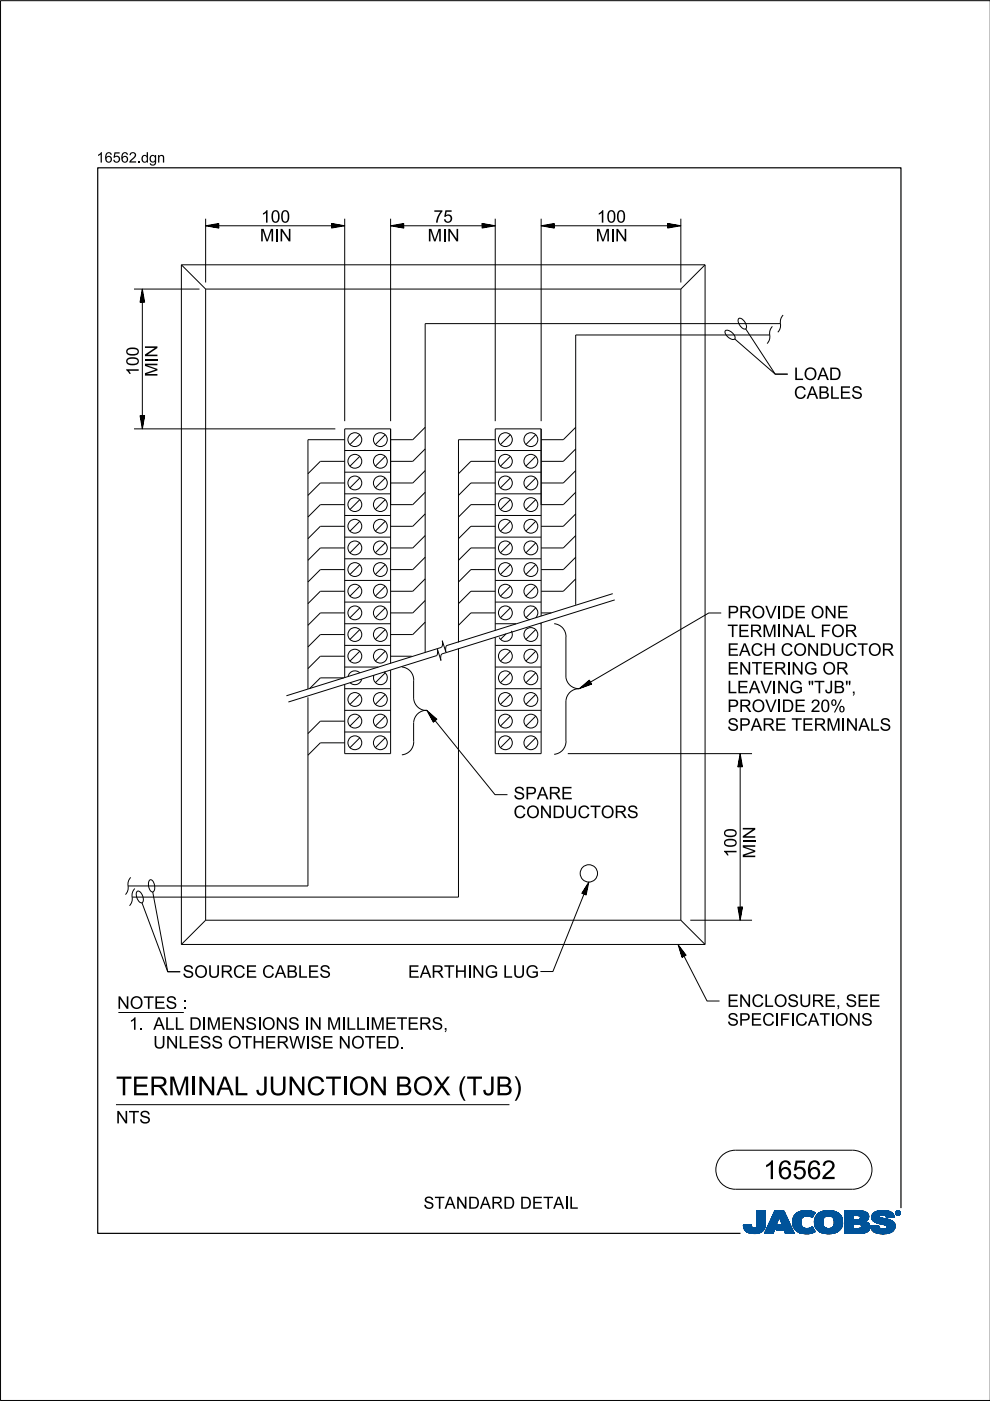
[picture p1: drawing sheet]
<svg xmlns="http://www.w3.org/2000/svg" width="210mm" height="297mm" viewBox="0 0 210 297" stroke-linecap="round" stroke-linejoin="round" font-family="sans-serif">
<defs><g id="words">
<g font-size="4">
<text x="24.6" y="232.2">TERM</text>
<text x="40.3" y="232.2">I</text>
<text x="45.9" y="232.2">ALJUN</text>
<text x="65" y="232.2">CTI</text>
<text x="73.9" y="232.2">ON</text>
<text x="83.8" y="232.2">BOX (</text>
<text x="98.9" y="232.2">TJB)</text>
<text x="161.8" y="250">16562</text>
</g>
<g font-size="2.6">
<text x="55.3" y="47.2">100</text>
<text x="91.9" y="47.2">75</text>
<text x="126.5" y="47.2">100</text>
<text x="55.1" y="51.2">M</text>
<text x="58.2" y="51.2">I</text>
<text x="90.7" y="51.2">M</text>
<text x="93.7" y="51.2">I</text>
<text x="126.3" y="51.2">M</text>
<text x="129.4" y="51.2">I</text>
<text x="29.4" y="79.7" transform="rotate(-90 29.4 79.7)">100</text>
<text x="33.4" y="79.9" transform="rotate(-90 33.4 79.9)">MIN</text>
<text x="168.3" y="80.6">LOAD</text>
<text x="168.3" y="84.5">CABLES</text>
<text x="154.2" y="131.1">PROVI</text>
<text x="165.7" y="131.1">DE ON</text>
<text x="177.5" y="131.1">E</text>
<text x="154.2" y="135.1">TERM</text>
<text x="164.7" y="135.1">I</text>
<text x="168.4" y="135.1">ALFOR</text>
<text x="154.2" y="143">EN</text>
<text x="154.2" y="139">EACH</text>
<text x="159.4" y="143">TERI</text>
<text x="165.5" y="139">CON</text>
<text x="167.8" y="143">N</text>
<text x="170.5" y="143">G OR</text>
<text x="173.8" y="139">DUCTOR</text>
<text x="154.2" y="147">LEAVI</text>
<text x="164.7" y="147">N</text>
<text x="167.4" y="147">G &quot;</text>
<text x="172.6" y="147">TJB&quot;</text>
<text x="180.5" y="147">,</text>
<text x="154.2" y="154.9">SPARE TERM</text>
<text x="154.2" y="151">PROVI</text>
<text x="165.7" y="151">DE 20%</text>
<text x="178.3" y="154.9">I</text>
<text x="182" y="154.9">ALS</text>
<text x="108.9" y="173.4">CON</text>
<text x="108.9" y="169.5">SPARE</text>
<text x="117.1" y="173.4">DUCTORS</text>
<text x="156.2" y="181.8" transform="rotate(-90 156.2 181.8)">100</text>
<text x="160.1" y="182" transform="rotate(-90 160.1 182)">MIN</text>
<text x="38.7" y="207.3">SOURCE CABLES</text>
<text x="86.5" y="207.3">EARTH</text>
<text x="99.1" y="207.3">I</text>
<text x="102.8" y="207.3">G LUG</text>
<text x="24.8" y="213.9">N</text>
<text x="27.5" y="213.9">OTES :</text>
<text x="154.2" y="213.5">EN</text>
<text x="159.3" y="213.5">CLOSURE,SEE</text>
<text x="27.4" y="218.3">1.ALLDI</text>
<text x="43.8" y="218.3">M</text>
<text x="46.9" y="218.3">EN</text>
<text x="52" y="218.3">SI</text>
<text x="55.5" y="218.3">ON</text>
<text x="65.6" y="218.3">N</text>
<text x="69.3" y="218.3">M</text>
<text x="73.4" y="218.3">L</text>
<text x="78.6" y="218.3">M</text>
<text x="81.6" y="218.3">ETERS,</text>
<text x="154.2" y="217.5">SPECI</text>
<text x="165.3" y="217.5">FI</text>
<text x="168.6" y="217.5">CATI</text>
<text x="177" y="217.5">ON</text>
<text x="182.6" y="217.5">S</text>
<text x="32.5" y="222.3">UN</text>
<text x="37.8" y="222.3">LESS OTH</text>
<text x="56.1" y="222.3">ERW I</text>
<text x="65.8" y="222.3">SE N</text>
<text x="74.4" y="222.3">OTED.</text>
<text x="24.6" y="238.2">N</text>
<text x="27.3" y="238.2">TS</text>
<text x="89.8" y="256.3">STAN</text>
<text x="99.2" y="256.3">DARD DETAI</text>
<text x="120.6" y="256.3">L</text>
</g>
<g font-size="2.2">
<text x="20.5" y="34.5">16562.</text>
<text x="29.9" y="34.5">dgn</text>
</g>
</g></defs>
<g fill="none" stroke="#00539a" stroke-width=".21">
<path d="M157.6 259.8h1.7M157.6 259.9h1.7M157.6 259.9l1.7 .1M157.6 260h1.8M158.1 259.7h1.2M159.3 259.7h-1.7l.1 .7M159.3 259.7h-.9M159.3 259.7l.1 .3M159.4 260l.1 .3M160.4 260l-.2 .3h2M160.5 259.6h1.8M160.5 259.6l-.1 .4"/>
<path d="M160.5 259.7h1.8M160.5 256.7v2.9M160.5 256.9h1.8M160.5 257.5h1.8M160.5 256.7h1.8v2.7M160.5 256.8h1.8M160.5 256.8l1.8 .1M160.5 256.9l1.8 .1M160.5 257h1.8M160.5 257.1h1.8M160.5 257.2h1.8M160.5 257.2l1.8 .1"/>
<path d="M160.5 257.3h1.8M160.5 257.4h1.8M160.5 257.4l1.8 .1M160.5 257.6h1.8M160.5 257.6l1.8 .1M160.5 257.7h1.8M160.5 257.8h1.8M160.5 257.9h1.8M160.5 258h1.8M160.5 258.1h1.8M160.5 258.1l1.8 .1M160.5 258.2h1.8"/>
<path d="M160.5 258.3h1.8M160.5 258.3l1.8 .1M160.5 258.4h1.8M160.5 258.5h1.8M160.5 258.5l1.8 .1M160.5 258.6h1.8M160.5 258.6l1.8 .1M160.5 258.7h1.8M160.5 258.8h1.8M160.5 258.9h1.8M160.5 259h1.8M160.5 259.1h1.8"/>
<path d="M160.5 259.2h1.8M160.5 259.3h1.8M160.5 259.8h1.8M162.2 260h-1.8M162.2 259.9v.3M162.2 259.9h-1.8M162.2 259.8h-1.7M162.3 259.4l-.1 .5M162.3 259.4v-2.7h-1.8v2.9M162.3 259.5h-1.8M162.3 259.6h-1.8M162.3 256.7l-1.8 .1"/>
<path d="M162.3 259.4h-1.8M163.7 258.1h3.1M163.7 258h3.1M163.7 257.9h3M163.8 257.8h2.9M163.8 257.7h2.9M163.8 257.7h2.8M163.9 257.6h2.7M163.9 257.5h2.7M164 257.4h2.5M164 257.3h2.5M164.1 257.2h2.3"/>
<path d="M164.1 257.1h2.3M164.1 257h2.3M164.2 257h2.1M164.2 256.9h2.1M164.2 256.8h2.1M164.3 256.7h1.9l2.2 4.8h-1.9l-.3-.8h-1.7l.4-1h1l-.7-1.7-1.3 3.5h-1.8zM164.5 260h-1.7M164.5 259.9l-1.7 .1M164.5 259.9h-1.7M164.5 259.8l-1.7 .1M164.6 259.8h-1.7M164.6 259.7l-1.7 .1"/>
<path d="M164.6 259.7h-1.7M164.6 259.6h-1.7M164.6 259.5l-1.6 .1M164.7 259.5h-1.7M164.7 259.4l-1.7 .1M164.7 259.4h-1.7M164.7 259.3l-1.6 .1M164.7 259.3h-1.6M164.8 259.2l-1.7 .1M164.8 259.2h-1.7M164.8 259.1l-1.6 .1M164.8 260h2.9"/>
<path d="M164.8 259.1h-1.6M164.8 259.9h2.9M164.8 259l-1.6 .1M164.9 259.9h2.7M164.9 259h-1.7M164.9 259.8h2.7M164.9 258.9h-1.6M164.9 258.8h-1.6M164.9 259.7h2.7M164.9 259.7l-.4 1 3.6 .1M165 258.7h-1.6M165 258.6l-1.6 .1"/>
<path d="M165 258.6h-1.6M165 258.5l-1.6 .1M165 258.5h-1.6M165.1 258.4l-1.6 .1M165.1 258.4h-1.6M165.1 258.3l-1.6 .1M165.1 258.3h-1.6M165.1 258.2l-1.5 .1M165.1 258.2h-1.5M165.2 258.1l-1.6 .1M165.2 258.1h-1.6M165.2 258l.7 1.7h-1"/>
<path d="M165.2 258l.7 1.7M165.3 258.1h1.5M165.3 258.1l1.6 .1M165.3 258.2h1.6M165.3 258.2l1.6 .1M165.3 258.3h1.6M165.4 258.3l1.6 .1M165.4 258.4h1.6M165.4 258.4l1.6 .1M165.4 258.5h1.6M165.4 258.5l1.7 .1M165.4 258.6h1.7"/>
<path d="M165.5 258.6l1.6 .1M165.5 258.7h1.6M165.5 258.8h1.7M165.5 258.9h1.7M165.6 258.9h1.6M165.6 259h1.7M165.6 259l1.7 .1M165.6 259.1h1.7M165.6 259.1l1.7 .1M165.7 259.2h1.7M165.7 259.2l1.7 .1M165.7 259.3h1.7"/>
<path d="M165.7 259.3l1.7 .1M165.7 259.4h1.7M165.8 259.4l1.7 .1M165.8 259.5h1.7M165.8 259.5l1.7 .1M165.8 259.6h1.7M166.2 256.7l2.2 4.8M166.2 256.8l-1.9-.1-2.2 4.8h1.8l1.3-3.5M168 258.9l.4 1.5M168 258.9h1.8M168 259h1.8M168 259.1h1.8"/>
<path d="M168 259.2h1.8M168 259.2l1.8 .1M168 259.3h1.8M168 259.3l1.8 .1M168.1 259.4h1.8M168.1 259.5h1.7M168.1 259.4l1.7 .1M168.1 259.5l1.8 .1M168.1 259.6h1.8M168.1 259.7h1.8M168.1 259.7l1.8 .1M168.1 259.8h1.8"/>
<path d="M168.1 259.8l1.8 .1M168.2 260h1.8M168.2 259.9h1.8M168.3 258l-.3 .9M168.9 257.3l-.6 .7M169.1 257.1h3.6M169.2 257h3.4M169.4 256.9h3.1M169.5 256.9h2.9M169.8 256.8h2.4M169.8 259.1a1.33 1.33 0 0 0 .8 1.4 1.33 1.33 0 0 0 1.5-.3l.2-.1M169.8 259.1h-1.8"/>
<path d="M169.8 259l-1.8 .1M169.9 258.8l-1.9 .1M169.9 258.8h-1.9M169.9 258.7h-1.9M169.9 258.6h-1.8M169.9 258.6l-1.9 .1M169.9 258.5l-1.8 .1M169.9 258.5h-1.8M169.9 258.4l-1.8 .1M170 258.4h-1.9M170 258.4l-.2 .7M170 258.3l-1.8 .1"/>
<path d="M170 258.3h-1.8M170 258.2l-1.8 .1M170.1 258.2h-1.9M170.1 258.1l-.1 .3M170.1 258.1l-1.9 .1M170.2 258.1h-2M170.3 258h-2.1M170.3 256.7l-1.4 .5M170.3 256.7h1.5M170.3 256.7a4 4 0 0 1 2.5 .4M170.4 258h-2.1M170.4 257.9h-2.1"/>
<path d="M170.6 257.8l-2.3 .1M170.6 257.9l-.5 .2M170.8 257.8h-2.5M171.4 257.8h1M171.5 256.7l-1.7 .1M171.5 256.7l.6 .1M171.7 257.8h.7M171.8 257.9h.6M171.9 258h.4M172.1 258.1h.2M172.2 258.1h.1M172.3 258h-.3"/>
<path d="M172.4 257.7l-4 .1M172.5 257.7h-4.1M172.5 257.6l-4 .1M172.5 257.6h-4M172.6 257h-3.3M172.6 257.5l-4.1 .1M172.6 257.5h-4M172.6 257.4l-4 .1M172.7 257.4h-4M172.7 259h1.8M172.7 259.2h1.8M172.7 259.3h1.8"/>
<path d="M172.7 259.3l1.8 .1M172.7 259.4h1.8M172.7 257.3l-3.9 .1M172.7 259.5h1.8M172.7 259.5l1.8 .1M172.7 259.6h1.8M172.7 259.7h1.8M172.7 258.6h1.8M172.7 257.3h-3.9M172.8 259.8h1.8M172.8 257.2l-3.9 .1M172.8 259.9h1.8"/>
<path d="M172.8 259.9l.3 .6M172.8 259.8l1.8 .1M172.8 259.9l1.8 .1M172.8 257.2h-3.9M172.8 260h1.8M172.8 257.1l-.6 1.1a1.75 1.75 0 0 0-1.6-.3M172.9 257.1l-3.9 .1M173 257.8l-.3 1.3h1.8M173 257.8h5.3M173.1 257.7h5.2M173.1 257.7h5.1M173.1 257.6h5.1"/>
<path d="M173.2 257.6h4.9M173.2 257.5h4.8M173.4 257.4h4.6M173.4 257.4h4.5M173.5 257.3h4.4M173.6 257.2l4.2 .1M173.6 257.2h4.1M173.7 257.1l4 .1M173.8 257.1h3.8M173.9 257h3.5M174 257h3.3M174.1 256.9h3.2"/>
<path d="M174.2 256.9h2.8M174.4 256.8h2.6M174.5 259h-1.8M174.5 259.2a1.15 1.15 0 0 0 1.3 1.3M174.5 259.2l-1.8-.1 .1 .8M174.5 258.9l-1.8 .1M174.5 258.9h-1.8M174.5 258.8l-1.8 .1M174.5 258.7l-1.8 .1M174.5 258.7h-1.8M174.5 258.6l-1.8 .1M174.5 258.5l-1.8 .1"/>
<path d="M174.6 258.5h-1.9M174.6 256.8h1.9M174.6 258.4l-.1 .8M174.6 258.4h-1.8M174.6 258.4l-1.9 .1M174.6 258.3l-1.8 .1M174.6 258.3h-1.8M174.7 258.2h-1.9M174.7 258.1l-.1 .3M174.8 258.1l-2 .1M174.8 258.1h-1.9M174.9 256.7a3.2 3.2 0 0 1 3.6 1.4l.1 .8-.1 1.1"/>
<path d="M174.9 258l-1.9 .1M175 258h-2M175.1 257.9l-.4 .2M175.1 257.9h-2.1M175.2 257.9h-2.2M175.5 256.7h.7M175.7 257.8l-.6 .1M175.7 257.8l.6 .1M175.7 257.8h-2.7M176 257.8h2.4M176.2 257.9h2.2M176.3 257.9l.5 .5"/>
<path d="M176.4 258h2M176.4 256.7h-1.5a2.68 2.68 0 0 0-1.9 1.1M176.5 258l2 .1M176.5 258.1h2M176.6 258.1h1.9M176.6 258.2h1.9M176.7 258.2l1.8 .1M176.7 258.3h1.8M176.7 258.3l1.9 .1M176.7 259.9h1.8M176.7 258.4h1.9M176.8 258.4l.1 .5"/>
<path d="M176.8 258.4l1.8 .1M176.8 258.5h1.8M176.8 258.6h1.8M176.9 258.8h1.7M176.9 258.8l1.8 .1M176.9 258.7h1.7M176.9 259.4h1.8M176.9 259.2l1.8 .1M176.9 259.1h1.8M176.9 259.2h1.8M176.9 258.9v.3M176.9 259.2a1.11 1.11 0 0 1-1.1 1.3"/>
<path d="M176.9 259h1.8M176.9 258.9h1.8M176.9 259.3h1.8M176.9 259.3l1.8 .1M178 257.4l-4.7 .1M178.4 257.9h-2.1l.5 .5M178.5 259.7l-1.7 .1M178.5 259.8l-1.8 .1M178.5 259.8h-1.7M178.5 260l-.2 .5M178.5 259.9l-1.8 .1M178.5 260h-1.8"/>
<path d="M178.6 259.7h-1.8M178.6 258.5l-1.8 .1M178.6 259.6h-1.8M178.6 259.5l-1.8 .1M178.6 259.5h-1.8M178.7 259.4h-1.8M179.1 259.7h1.8M179.1 259.5h5.2M179.1 256.9h4.4M179.1 257.5h5M179.1 256.8h4M179.1 256.8h3.4"/>
<path d="M179.1 257h4.5M179.1 257.1h4.7M179.1 257.1l4.7 .1M179.1 257.2h4.8M179.1 257.2l4.8 .1M179.1 257.3h4.8M179.1 257.3l4.9 .1M179.1 257.4h4.9M179.1 257.4l5 .1M179.1 257.6h5M179.1 257.6l5 .1M179.1 257.7h5"/>
<path d="M179.1 257.7l1.8 .1M179.1 257.8h1.8M179.1 257.9h1.8M179.1 258h1.8M179.1 258.1h1.8M179.1 258.2h1.8M179.1 258.3h1.8M179.1 258.4h1.8M179.1 258.5h1.8M179.1 258.5l1.8 .1M179.1 258.6h4.8M179.1 258.7h4.7"/>
<path d="M179.1 258.7h4.6M179.1 258.8h4.5M179.1 258.9h4.5M179.1 258.9h4.3M179.1 259h4.4M179.1 259l4.5 .1M179.1 259.1h4.6M179.1 259.1l4.7 .1M179.1 259.2h4.8M179.1 259.2l4.9 .1M179.1 259.3h5M179.1 259.3l5.1 .1"/>
<path d="M179.1 259.4h5.1M179.1 259.4l5.1 .1M179.1 259.5l1.8 .1M179.1 259.6h1.8M179.1 259.8h1.8M179.1 259.9h1.8M179.1 260h1.8M180.9 257.7v.9M181.8 259.5h-.9v1v-1M181.8 259.5h.2M181.8 259.5l.8 .3M182.1 257.7l2.1 .1"/>
<path d="M182.2 257.8h2M182.2 259.5l2.1 .1M182.3 258.5h1.7M182.3 258.5l-1.4 .1M182.3 257.9h1.9M182.4 257.9h1.8M182.4 257.9v.1M182.4 257.9l-.4-.2h-1.1v.9M182.4 258h1.8M182.4 258v.3M182.4 258.3l-.1 .2M182.4 259.6h1.9"/>
<path d="M182.4 258.1h1.8M182.4 258.1l1.8 .1M182.4 258.2h1.8M182.5 259.7h1.9M182.5 256.9l1.1 .1M182.5 259.7l1.9 .1M182.6 259.8h1.8M182.6 259.8v.4l-.2 .2M182.7 259.9h1.7M182.9 256.8h-3.8v4.7M183.3 256.9l-4.2-.1v4.7M183.6 257l.4 .4"/>
<path d="M183.9 259.2l.2 .2M184 258.5l-2.1 .1M184 258.5h-1.8M184 257.4l.1 .2M184.1 258.4l-.8 .6 .6 .2M184.1 258.4h-1.8M184.1 258.3l-1.7 .1M184.1 258.3h-1.7M184.1 257.6l.1 .6M184.1 258.2l-1.7 .1M184.1 259.4l.3 .5v.6M184.2 258.2l-.1 .2"/>
<path d="M184.2 258h-1.8M184.4 259.9h-1.7M184.5 260h-1.8M184.6 259.9v.2M184.6 259.9h1.7M184.6 260h1.7M184.8 258.1h1.7M184.8 258l.2 .7M184.8 258h1.7M184.8 258.3h2.5M184.8 258.3l2.8 .1M184.8 258.1l1.8 .1"/>
<path d="M184.8 258.2h2M184.8 258.4h3M184.8 258.4l3.2 .1M184.9 258.2l2.1 .1M184.9 257.6h4.6M184.9 258.5h3.4M184.9 258.5l3.6 .1M184.9 258.6h3.7M184.9 257.5h4.5M185 257.5h4.4M185 258.6l3.7 .1M185 258.7h3.9"/>
<path d="M185 258.7l.6 .4M185 257.4h4.3M185 257.4h4.4M185.1 258.7l3.9 .1M185.1 258.8h.7M185.1 257.3h4.1M185.2 258.9h.6M185.2 258.9l4.1 .1M185.3 257.2h3.9M185.3 259h4M185.3 257.1l3.8 .1M185.4 257.1h3.7"/>
<path d="M185.4 259l4 .1M185.5 257h3.5M185.5 259.1h4M185.6 259.1l3.9 .1M185.6 259.1l.5 .2M185.7 259.2h3.9M185.7 256.9h3M185.8 259.2l3.8 .1M185.8 258.9h3.4M185.9 258.8h3.2M185.9 256.8h2.7M185.9 256.8l-.8 .5-.3 .7"/>
<path d="M185.9 256.8l.7-.1a3.3 3.3 0 0 1 2.7 .6h-4.2M186 259.3h3.6M186.1 256.8h2.3M186.1 259.4h3.6M186.1 259.3l1.5 .4 .4 .2M186.3 259.8l-.5 .1M186.3 259.8l-1.7 .1M186.3 259.8v.3M186.3 259.4h3.4M186.4 257.9h-1.6M186.4 257.9l.1 .1M186.5 257.9h-1.7"/>
<path d="M186.5 257.8h-1.7M186.5 258v.1M186.5 257.8l-.1 .1M186.5 257.7h-1.6M186.5 259.4l3.2 .1M186.5 258.1l.1 .1M186.6 257.6l-1.7 .1M186.6 258.2l.4 .1M186.7 256.7h.8M186.7 259.5h3M186.9 257.6h-2M186.9 259.5l2.9 .1"/>
<path d="M187 258.3l1.7 .4 .9 .6M187.2 259.6h2.6M187.3 257.6h2.2M187.4 259.7h2.4M187.6 257.6l1.9 .1M187.6 259.7h2.2M187.6 257.7h2M187.7 257.7a1.07 1.07 0 0 0-1.2 .1M187.7 257.7l.1 .1M187.7 257.8h1.9M187.8 257.8h1.7M187.8 256.7h-1.3"/>
<path d="M187.8 257.8l.1 .4M187.8 257.9h1.7M187.8 257.9h1.8M187.9 258h1.7M187.9 258l1.7 .1M187.9 258.1h1.1M187.9 258.1h1.7M187.9 259.9h1.9M188 259.9l.1 .2M188 260h1.8M188.1 257h-2.6M188.2 257h.6"/>
<path d="M188.7 256.9h-2.9M189.3 257.3l.3 .8-1.7 .1M189.6 259.3l.2 .4v.6M189.8 259.9l-1.8 .1M189.8 259.8h-2.1M189.8 259.8h-1.9M189.9 257.2v.1M189.9 257.1h.1M189.9 257.2h.1M189.9 257.3h.1M189.9 257.3l.2 .3M190 257.4h.1"/>
<path d="M190 257.4l.1 .1M190 257.5h.2M190 257.2v.1M190 257.2l.2 .3M190 257.3l.2 .2M190 257.1h-.1M190 257h-.1M190.1 257h-.2M190.1 257.5l.2 .1M190.1 256.9h-.1M190.1 257.6h.6M190.2 256.8l-.1 .1"/>
<path d="M190.2 257.5l.2 .1M190.2 257.5l-.1 .1M190.2 257.6h.4M190.2 256.9h.4M190.2 256.9h.4l-.1 .3 .2 .3-.3-.3-.2 .3zM190.2 256.9v.6l.1-.3 .3 .3M190.2 257h.4M190.2 257.1h.1M190.2 257.1h.5M190.2 257.2h.5M190.2 257.2l.3 .1M190.2 257.3h.1"/>
<path d="M190.2 257.4h.1M190.2 257.4l.1 .1M190.2 256.8h-.1M190.3 257h.2v.1l-.2 .1zM190.3 257v.2M190.3 257h-.1M190.4 257.2l.2 .3M190.4 257.6h.1M190.4 256.8h-.2l-.2 .4M190.4 256.7a.5 .5 0 0 1 .5 .5 .5 .5 0 0 1-.5 .5M190.4 256.8l.4 .2v.2M190.4 256.7a.5 .5 0 0 0-.5 .5 .5 .5 0 0 0 .5 .5l-.3-.1"/>
<path d="M190.4 256.8l.3 .1 .1 .3M190.4 256.7l-.4 .2-.1 .3M190.4 256.7v.1M190.4 257.6v.1M190.4 256.7l.3 .1 .2 .4M190.4 257h-.1l.1 .2M190.4 257l.2 .1-.2 .1M190.4 257h.1M190.5 257.3h.1M190.5 257.3l.1 .1M190.5 257.2l.2 .3M190.5 257.4h.1"/>
<path d="M190.5 257.1h.2M190.5 257.4l.2 .1M190.5 257l-.1 .2M190.5 256.7h-.3M190.6 257.5h.2M190.6 256.8h.1M190.6 257.1l-.1 .1M190.7 257.1h-.1M190.7 257.1l-.2 .1M190.7 257.1l-.5-.2v.6l.1-.3M190.7 257h-.1M190.7 256.8l.1 .1"/>
<path d="M190.7 256.8h-.6M190.7 256.9h.2M190.8 257h.1M190.8 257.6h-.2M190.8 257.2v.2l-.4 .2M190.8 257.2l-.1 .3-.3 .1M190.8 257.1h.1M190.8 257.2h.1M190.9 257.4l-.2 .1M190.9 257.4h-.1M190.9 257.3l-.1 .1M190.9 257.3h-.1"/>
<path d="M190.9 257.2h.1M190.9 257.2l-.1 .3-.4 .2M190.9 257.1h-.1M157.7 260.1h1.7M157.7 260l1.7 .1M157.7 260.2h1.8M157.7 260.2l1.8 .1M157.7 260.3h1.8M157.7 260.3l1.9 .1M157.7 260.4h4.4M157.7 260.4l.4 .5M157.7 260.4l4.4 .1"/>
<path d="M157.8 260.5h4.3M157.8 260.6h4.3M157.8 260.7h4.2M157.9 260.7h4.1M157.9 260.8h4M158 260.8h3.9M158 260.9h3.9M158.1 260.9h3.3M158.1 261h3.6M158.2 261h3.5M158.3 261.1h3.2M158.4 261.2h3.1"/>
<path d="M158.5 261.2h2.9M158.6 261.3h2.7M158.7 261.4h2.4M158.8 261.4h2.1M159.1 261.5h1.6M159.5 260.3l.3 .1 .4-.1M159.7 261.5h.7M160.9 261.4h.1M161.5 260.9h.2M161.6 261.1h-3.3M162.1 260.3l-2 .1M162.2 260.2l-1.9 .1"/>
<path d="M162.2 260.2a2.25 2.25 0 0 1-2.8 1.3l-.9-.2-.4-.4M162.2 260.2h-1.9M162.2 260.1l-1.8 .1M162.2 260.1h-1.8M162.2 260l-1.8 .1M164 261.4h-1.9M164 261.3l-1.9 .1M164 261.3h-1.8M164 261.2l-1.8 .1M164 261.2h-1.8M164.1 261.1l-1.9 .1M164.1 261.1h-1.8"/>
<path d="M164.1 261l-1.8 .1M164.1 261h-1.8M164.1 260.9l-1.8 .1M164.2 260.9h-1.8M164.2 260.8l-1.8 .1M164.2 260.8h-1.8M164.2 260.7l-1.8 .1M164.2 260.7h-1.7M164.2 260.6l-1.7 .1M164.3 260.6h-1.8M164.3 260.5h-1.8M164.3 260.4l-1.7 .1"/>
<path d="M164.3 260.4h-1.7M164.3 260.3l-1.7 .1M164.4 260.3h-1.8M164.4 260.2l-1.7 .1M164.4 260.2h-1.7M164.4 260.1l-1.7 .1M164.4 260.1h-1.7M164.5 260l-1.8 .1M164.5 260.7h3.5M164.6 260.7h3.4M164.6 260.6h3.4M164.6 260.5h3.4"/>
<path d="M164.6 260.5h3.3M164.6 260.4h3.3M164.7 260.4h3.2M164.7 260.3h3.2M164.7 260.3h3.1M164.7 260.2h3.1M164.8 260.1h3M164.8 260.1h2.9M166.3 260.8h1.8M166.3 260.8l1.8 .1M166.3 260.9h1.8M166.3 260.9l1.8 .1"/>
<path d="M166.3 261h1.9M166.3 261l1.9 .1M166.4 261.1h1.8M166.4 261.1l1.8 .1M166.4 261.2h1.9M166.4 261.2l1.9 .1M166.4 261.3h1.9M166.5 261.3l1.8 .1M166.5 261.4h1.9M166.5 261.5h1.9M166.5 261.5l-.3-.8 .3 .8h1.9M168.2 260l1.9 .1"/>
<path d="M168.2 260.1h1.9M168.2 260.1l1.9 .1M168.2 260.2h2M168.3 260.2l2 .1M168.3 260.3h2.1M168.3 260.3l2.2 .1M168.3 260.4h2.5M168.4 260.4l.6 .7M168.4 260.4l4.1 .1M168.5 260.5h4M168.5 260.6h4M168.6 260.7h4"/>
<path d="M168.6 260.7l4 .1M168.7 260.8h3.9M168.7 260.8l4 .1M168.8 260.9h3.9M168.9 260.9l3.8 .1M168.9 261h3.9M169 261l3.8 .1M169 261.1h3.9M169 261.1a4.2 4.2 0 0 0 3.8 0M169.1 261.1h3.8M169.2 261.2h3.5M169.3 261.3h3.2"/>
<path d="M169.5 261.4h2.8M169.6 261.4h2.6M170 261.5h2M170.6 261.6h.4M171.5 260.4h.9M171.6 260.4h.8M171.8 261.5h-1.5M171.8 260.3h.6M172 260.3h.3M172 260.2h.3M172.1 260.2h.2M172.2 260.1h.1"/>
<path d="M172.3 260.1l.6 1M172.6 261.2l-3.3 .1M172.8 260.1h1.9M172.9 260.1l1.9 .1M172.9 260.2h1.9M172.9 260.2l2 .1M172.9 260.3h2.2M173 260.3l2.1 .1M173 260.4h2.4M173 260.4h5.3M173.1 260.5h5.2M173.1 260.5l.7 .6 .8 .4"/>
<path d="M173.1 260.6h5.2M173.2 260.6h5M173.3 260.7h4.9M173.3 260.7h4.8M173.3 260.8h4.7M173.4 260.9h4.5M173.5 260.9h4.4M173.5 261h4.3M173.6 261h4.2M173.7 261.1h4M173.8 261.1h3.8M173.8 261.2h3.7"/>
<path d="M174 261.2h3.4M174.2 261.4h2.9M174.3 261.4h2.7M175.1 261.5h1.4M175.3 261.6h.4M176.6 260.2h1.9M177 261.4l-1 .2-1.4-.1h2.2M177.3 261.3h-3.3M178.1 260.8h-4.8M178.3 260.5l-.6 .6-.7 .3M178.3 260.4h-2.2M178.4 260.3l-2.2 .1"/>
<path d="M178.4 260.3h-2l-.6 .2M178.5 260.2l-2.1 .1M178.5 260.2h-2M178.5 260.1h-1.9M178.5 260l-1.9 .1M179.1 261.5h3.4M179.1 260.1h1.8M179.1 260.1l1.8 .1M179.1 260.2h1.8M179.1 260.2l1.8 .1M179.1 260.3h1.8M179.1 260.4h1.8"/>
<path d="M182.3 260.4h2.1M182.4 260.4h2M182.4 260.4l-.6 .1M183.1 261.4l-4 .1M183.4 261.3l-4.3 .1M183.5 261.3h-4.4M183.7 261.3h-.1M183.7 261.2l-4.6 .1M183.8 261.2h-4.7M183.9 261.1l-4.8 .1M184 261.1h-4.9M184 261l-4.9 .1"/>
<path d="M184.1 261l-.8 .4-1.1 .1M184.1 261h-5M184.1 260.9l-5 .1M184.2 260.9h-5.1M184.2 260.8l-5.1 .1M184.3 260.8h-5.2M184.3 260.7l-5.2 .1M184.3 260.7h-5.2M184.4 260.6l-5.3 .1M184.4 260.6h-5.3M184.4 260.5h-5.3M184.4 260.5l-.3 .5"/>
<path d="M184.4 260.4l-5.3 .1M184.5 260l-1.8 .1M184.5 260.2l-2 .1M184.5 260.3h-2M184.5 260.1h-1.9M184.5 260.2h-1.9M184.6 260.1l.1 .3M184.6 260.1h1.7M184.6 260.1h1.8M184.6 260.1l1.8 .1M184.6 260.2h1.8M184.6 260.2l1.8 .1"/>
<path d="M184.7 260.3h1.8M184.7 260.3l1.8 .1M184.7 260.4a2.52 2.52 0 0 0 2.7 1.2M184.7 260.4h1.9M184.7 260.5h2M184.7 260.5h2.1M184.8 260.6h2.1M184.8 260.6h4.8M184.8 260.7h4.7M184.9 260.8h4.6M184.9 260.8h4.5M185 260.9h4.4"/>
<path d="M185.1 260.9h4.3M185.1 261h4.3M185.2 261.1h4M185.2 261.1h3.9M185.3 261.2h3.7M185.4 261.2h3.5M185.5 261.3h3.4M185.7 261.3h3.1M185.8 261.4h2.7M185.9 261.5h2.4M186.3 260.1a1.08 1.08 0 0 0 1.4 .5M186.4 261.5h1.6"/>
<path d="M186.6 261.6h.9M188 260.4h1.8M188 260.4l-.3 .2M188.1 260.3h1.7M188.1 260.1l-.1 .3M188.1 260.2h1.7M188.3 261.5l-.9 .1M188.9 261.3l-.6 .2M189.3 261.1h-4.1M189.4 260.9l-.5 .4M189.6 260.7h-4.8M189.7 260.6h-2"/>
<path d="M189.7 260.5h-1.9M189.7 260.5h-1.8M189.7 260.4h-1.7M189.7 260.3h-1.6M189.8 260.2h-1.7M189.8 260.3l-.4 .6M189.8 260.1h-1.7M189.8 260h-1.7"/>
<circle cx="190.4" cy="257.2" r=".51"/>
<circle cx="190.4" cy="257.2" r=".42"/>
</g>
<g fill="none" stroke="#000" stroke-width=".21">
<path d="M210 .1h-209.9v296.8h209.9M38.5 56.1l5.1 5.2M38.5 56.1h111M38.5 56.1v144.1M43.6 46.4v13.5M43.6 47.9h29.5M46.4 47.9h-.7l.3-.1v.2l-.8-.1 .9-.2v.4l-1.4-.2 1.5-.3 .1 .7-2.1-.4 2.1-.4 .1 .9-2.8-.5 2.8-.5v1M70.3 47.4v1l2.8-.5-2.8-.5 .1 .8 2.1-.4-2.1-.3 .1 .6 1.5-.3-1.4-.2v.4l.9-.1-.8-.2v.2h.3h-.7M73.1 46.4v42.9M82.8 46.4v42.9M82.8 47.9h22.2M85.6 47.9h-.7l.3-.1v.2l-.7-.1 .8-.2v.4l-1.4-.2 1.5-.3 .1 .7-2.1-.4 2.1-.4 .1 .9-2.8-.5 2.8-.5v1"/>
<path d="M102.2 47.4v1l2.8-.5-2.8-.5 .1 .8 2.1-.4-2.1-.3 .1 .6 1.5-.3-1.4-.2v.4l.9-.1-.8-.2v.2h.3h-.7M105 46.4v42.9M114.7 46.4v42.9M114.7 47.9h29.7M117.5 47.9h-.7l.3-.1 .1 .2-.8-.1 .8-.2v.4l-1.3-.2 1.4-.3 .1 .7-2-.4 2-.4 .1 .9-2.8-.5 2.8-.5v1M141.6 47.4v1l2.7-.5-2.7-.5 .1 .8 2-.4-2-.3 .1 .6 1.4-.3-1.4-.2 .1 .4 .8-.1-.8-.2 .1 .2h.3h-.7M144.4 46.4v13.5M149.5 56.1l-5.1 5.2M149.5 56.1v144.1M28.4 61.3h13.9M29.7 64.1h1l-.5-2.8-.5 2.8 .8-.1-.3-2.1-.4 2.1 .6-.2-.2-1.4-.3 1.4h.4l-.1-.9-.2 .8h.2v-.3v.7M30.2 61.3v29.6"/>
<path d="M43.6 61.3h100.8M43.6 61.3v133.8M144.4 61.3v133.8M153.8 70.1a1.69 1.69 0 0 1 2 1.8 1.69 1.69 0 0 1-2-1.8zM156.7 67.5a1.69 1.69 0 0 1 1.4 2.2 1.69 1.69 0 0 1-1.4-2.2zM158.1 69.7l6.3 9.6h2.6h-2.6l-8.6-7.4M163.2 71l-.1 1.2-.5 .6M163.2 71h-41.1v57.2M163.8 69.2l-.5 .7-.1 1.1M165.5 68.6l-.1 1.2-.5 .6M165.5 68.6h-75.4v69.7M166 66.8l-.4 .7-.1 1.1"/>
<path d="M28.4 90.9h42.7M30.2 88.1v.8l-.1-.3 .2-.1-.1 .8-.2-.9h.4l-.2 1.4-.2-1.4 .6-.2-.4 2.1-.4-2.1 .9-.1-.5 2.8-.5-2.8h1M73.1 93.2h-7.8v52.9M73.1 95.5h9.7M73.1 97.8h-5.2l-2.6 2.6M76.3 92.2l-2.1 2.1M76.3 96.8l-2.1 2.1M81.7 92.2l-2.1 2.1M81.7 96.8l-2.1 2.1M90.1 90.6l-2.6 2.6h-4.7M90.1 95.2l-2.6 2.6h-4.7M90.1 99.8l-2.6 2.6h-4.7"/>
<path d="M105 93.2h-7.8v43M105 95.5h9.7M105 97.8h-5.2l-2.6 2.6M108.2 92.2l-2.1 2.1M108.2 96.8l-2.1 2.1M113.6 92.2l-2.1 2.1M113.6 96.8l-2.1 2.1M122.1 90.6l-2.7 2.6h-4.7M122.1 95.2l-2.7 2.6h-4.7M122.1 99.8l-2.7 2.6h-4.7M73.1 100.1h9.7M73.1 102.4h-5.2l-2.6 2.6"/>
<path d="M73.1 104.7h9.7M73.1 107h-5.2l-2.6 2.6M73.1 109.3h9.7M73.1 111.6h-5.2l-2.6 2.6M73.1 113.9h9.7M73.1 116.2h-5.2l-2.6 2.6M73.1 118.5h9.7M76.3 101.3l-2.1 2.1M76.3 105.9l-2.1 2.1M76.3 110.5l-2.1 2.1M76.3 115.1l-2.1 2.1M76.3 119.7l-2.1 2.1"/>
<path d="M81.7 101.3l-2.1 2.1M81.7 105.9l-2.1 2.1M81.7 110.5l-2.1 2.1M81.7 115.1l-2.1 2.1M81.7 119.7l-2.1 2.1M90.1 104.4l-2.6 2.6h-4.7M90.1 109l-2.6 2.6h-4.7M90.1 113.6l-2.6 2.6h-4.7M90.1 118.1l-2.6 2.7h-4.7M105 100.1h9.7M105 102.4h-5.2l-2.6 2.6M105 104.7h9.7"/>
<path d="M105 107h-5.2l-2.6 2.6M105 109.3h9.7M105 111.6h-5.2l-2.6 2.6M105 113.9h9.7M105 116.2h-5.2l-2.6 2.6M105 118.5h9.7M108.2 101.3l-2.1 2.1M108.2 105.9l-2.1 2.1M108.2 110.5l-2.1 2.1M108.2 115.1l-2.1 2.1M108.2 119.7l-2.1 2.1M113.6 101.3l-2.1 2.1"/>
<path d="M113.6 105.9l-2.1 2.1M113.6 110.5l-2.1 2.1M113.6 115.1l-2.1 2.1M113.6 119.7l-2.1 2.1M122.1 104.4l-2.7 2.6h-4.7M122.1 109l-2.7 2.6h-4.7M122.1 113.6l-2.7 2.6h-4.7M122.1 118.1l-2.7 2.7h-4.7M73.1 120.8h-5.2l-2.6 2.6M73.1 123.1h9.7M73.1 125.4h-5.2l-2.6 2.6M73.1 127.7h9.7"/>
<path d="M73.1 129.9h-5.2l-2.6 2.7M73.1 132.2h9.7M73.1 134.5h-5.2l-2.6 2.7M73.1 136.8h9.7M73.1 139.1h-5.2l-2.6 2.7M76.3 124.3l-2.1 2.1M76.3 128.9l-2.1 2.1M76.3 133.5l-2.1 2.1M76.3 138.1l-2.1 2.1M81.7 124.3l-2.1 2.1M81.7 128.9l-2.1 2.1M81.7 133.5l-2.1 2.1"/>
<path d="M81.7 138.1l-2.1 2.1M82.8 139.1h4.5M90.1 122.7l-2.6 2.7h-4.7M90.1 127.3l-2.6 2.6h-4.7M90.1 131.9l-2.6 2.6h-4.7M92.5 139l-31.4 9.8M92.7 137.7v.9l-.2 .4M93.6 137.2l.2-.4v-1l.7 2.4M93.6 137.3l-32.9 10.2M97.2 137.5v52.7h-69.2l.1-1.2 .5-.6M105 120.8h-5.2l-2.6 2.6M105 123.1h9.7"/>
<path d="M105 125.4h-5.2l-2.6 2.6M105 127.7h9.7M105 129.9h-5.2l-2.6 2.7M105 132.2h4.4M105 136.8h9.7M107.3 134.4l-1.2 1.2M108.2 124.3l-2.1 2.1M108.2 128.9l-2.1 2.1M108.2 138.1l-2.1 2.1M108.4 133.7a1.47 1.47 0 0 1-.5 2.1 1.47 1.47 0 0 1-2.1-.6M113.6 131a1.47 1.47 0 0 0-.2-2.3 1.47 1.47 0 0 0-2.2 .7 1.47 1.47 0 0 0 1.2 2M113.6 124.3l-2.1 2.1"/>
<path d="M113.6 128.9l-2.1 2.1M113.6 133.5l-2.1 2.1M113.6 138.1l-2.1 2.1M114.5 132.2h.2M114.7 130.6v-39.7h-9.7v42.7M114.7 129.9h2.2M114.7 132.1v27.7h-9.7v-24.7M117.5 132.2a2.76 2.76 0 0 1 2.5 2.9v8.5a2.75 2.75 0 0 0 2.8 2.4 2.76 2.76 0 0 0-2.8 2.6v8.5a2.72 2.72 0 0 1-2.5 2.8M122.1 122.7l-2.7 2.7h-4.7M129.9 125.9l-35.1 10.9-.3 .5v.9M130.3 127.2l-36.6 11.5-.2 .4v.9l-.8-2.3M152.9 130h-2.6l-25.1 14.6"/>
<path d="M65.3 147.8v40h-38.1M72.9 143.7h-5l-2.2 2.3M73.1 146h9.7M73.1 152.9h-5.2l-2.6 2.6M73.1 150.6h9.7M73.1 157.5h-5.2l-2.6 2.6M73.1 155.2h9.7M73.1 141.4h7.1M76.3 147.3l-2.1 2M76.3 151.8l-2.1 2.1M76.3 156.4l-2.1 2.1M76.3 142.7a1.47 1.47 0 0 0-2.5 .7"/>
<path d="M76.7 144a1.47 1.47 0 0 1-2.5 .8M81.4 142.5a1.47 1.47 0 0 1 .5 1.9 1.47 1.47 0 0 1-1.9 .6 1.47 1.47 0 0 1-.7-1.9M81.7 142.7l-2.1 2.1M81.7 147.3l-2.1 2M81.7 151.8l-2.1 2.1M81.7 156.4l-2.1 2.1M82.8 140.7v-49.8h-9.7v52.8M82.8 142v17.8h-9.7v-14.7M85.2 141.4a2.76 2.76 0 0 1 2.5 2.8M87.7 144.2v4M87.7 153.2v4M87.7 148.2a2.76 2.76 0 0 0 2.8 2.5"/>
<path d="M87.7 157.2a2.76 2.76 0 0 1-2.5 2.8M90.5 150.6a2.75 2.75 0 0 0-2.8 2.5M92.3 152.8l-.5-.6 .2 .2-.1 .2-.4-.7 .7 .6-.3 .3-.7-1.3 1.1 1-.4 .5-1-1.9 1.6 1.4-.6 .6-1.4-2.4 2.1 1.8-.7 .6M92.3 152.8l12.7 15.7h2.6M105 146h9.7M105 150.6h9.7M105 155.2h9.7M105 141.4h9.7M108.2 142.7l-2.1 2.1M108.2 147.3l-2.1 2M108.2 156.4l-2.1 2.1M108.2 151.8l-2.1 2.1"/>
<path d="M113.6 142.7l-2.1 2.1M113.6 147.3l-2.1 2M113.6 156.4l-2.1 2.1M113.6 151.8l-2.1 2.1M120.4 159.8h39M125.2 144.6l-.6 .4 .2-.2 .2 .1-.8 .3 .7-.6 .2 .4-1.3 .5 1.1-1 .4 .5-2 .7 1.6-1.3 .5 .6-2.6 1 2.2-1.8 .4 .8M156.9 159.8v35.3M156.4 162.6h1l-.5-2.8-.5 2.8 .9-.1-.4-2.1-.4 2.1 .7-.1-.3-1.5-.2 1.4h.4l-.2-.9-.1 .8h.2l-.1-.3v.7M27.1 187.8l-.1 1.2-.4 .7M27.7 186l-.4 .7-.1 1.1M28 190.2l-.1 1.2-.4 .6M29 189a.75 .75 0 0 1 1.1 .6l.3 1a.56 .56 0 0 1-.3 .8 .56 .56 0 0 1-.7-.4l-.5-.9v-.7z"/>
<path d="M31.7 186.6a.75 .75 0 0 1 1 .8l.1 1a.56 .56 0 0 1-.4 .7 .56 .56 0 0 1-.7-.5l-.2-1v-.6zM32.4 189.1l3.2 16.9h2.6h-2.6l-5.5-14.6M43.6 195.1h100.8M43.6 195.1l-5.1 5.1M123.4 189.4l.9 .4 .5-2.8-1.4 2.4 .8 .2 .4-2-1.1 1.7 .6 .1 .3-1.4-.7 1.2 .4 .2 .1-.9-.4 .7h.2l.1-.3-.3 .7M123.8 189.6l-6.6 16.4h-2.6M144.4 195.1l5.1 5.1M146.4 195.1h13M156.9 192.3v.7v-.3h.2l-.2 .8-.1-.9h.4l-.2 1.4-.3-1.5 .6-.1-.3 2.1-.4-2.1 .8-.1-.5 2.8-.5-2.8h1M25.1 214.7h13.9M38.5 200.2h111M144.6 203l.9-.5-1.7-2.2 .8 2.7 .7-.5-1.3-1.7 .6 2.1 .5-.5-.8-1.1 .4 1.3 .3-.2-.5-.7 .3 .8 .1-.2-.2-.2 5.2 10.1h2.7"/>
<path d="M24.6 234.2h83.4M153 245.1l1.3-.9 1.6-.3h24.8a4.1 4.1 0 0 1 4.2 4.1 4.1 4.1 0 0 1-4.2 4.1h-24.8a4.1 4.1 0 0 1-3.8-2.5 4.1 4.1 0 0 1 .9-4.5z"/>
<circle cx="75.2" cy="93.2" r="1.47"/>
<circle cx="75.2" cy="97.8" r="1.47"/>
<circle cx="80.6" cy="93.2" r="1.47"/>
<circle cx="80.6" cy="97.8" r="1.47"/>
<circle cx="107.2" cy="97.8" r="1.47"/>
<circle cx="107.2" cy="93.2" r="1.47"/>
<circle cx="112.6" cy="93.2" r="1.47"/>
<circle cx="112.6" cy="97.8" r="1.47"/>
<circle cx="75.2" cy="102.4" r="1.47"/>
<circle cx="75.2" cy="107" r="1.47"/>
<circle cx="75.2" cy="111.6" r="1.47"/>
<circle cx="75.2" cy="116.2" r="1.47"/>
<circle cx="80.6" cy="111.6" r="1.47"/>
<circle cx="80.6" cy="102.4" r="1.47"/>
<circle cx="80.6" cy="107" r="1.47"/>
<circle cx="80.6" cy="116.2" r="1.47"/>
<circle cx="107.2" cy="107" r="1.47"/>
<circle cx="107.2" cy="102.4" r="1.47"/>
<circle cx="107.2" cy="116.2" r="1.47"/>
<circle cx="107.2" cy="111.6" r="1.47"/>
<circle cx="112.6" cy="111.6" r="1.47"/>
<circle cx="112.6" cy="102.4" r="1.47"/>
<circle cx="112.6" cy="107" r="1.47"/>
<circle cx="112.6" cy="116.2" r="1.47"/>
<circle cx="75.2" cy="120.8" r="1.47"/>
<circle cx="75.2" cy="139.1" r="1.47"/>
<circle cx="75.2" cy="125.3" r="1.47"/>
<circle cx="75.2" cy="134.5" r="1.47"/>
<circle cx="75.2" cy="129.9" r="1.47"/>
<circle cx="80.6" cy="129.9" r="1.47"/>
<circle cx="80.6" cy="139.1" r="1.47"/>
<circle cx="80.6" cy="125.3" r="1.47"/>
<circle cx="80.6" cy="134.5" r="1.47"/>
<circle cx="80.6" cy="120.8" r="1.47"/>
<circle cx="107.2" cy="120.8" r="1.47"/>
<circle cx="107.2" cy="139.1" r="1.47"/>
<circle cx="107.2" cy="125.3" r="1.47"/>
<circle cx="107.2" cy="129.9" r="1.47"/>
<circle cx="112.6" cy="125.3" r="1.47"/>
<circle cx="112.6" cy="120.8" r="1.47"/>
<circle cx="112.6" cy="139.1" r="1.47"/>
<circle cx="112.6" cy="134.5" r="1.47"/>
<circle cx="75.2" cy="152.9" r="1.47"/>
<circle cx="75.2" cy="157.5" r="1.47"/>
<circle cx="75.2" cy="148.3" r="1.47"/>
<circle cx="80.6" cy="152.9" r="1.47"/>
<circle cx="80.6" cy="148.3" r="1.47"/>
<circle cx="80.6" cy="157.5" r="1.47"/>
<circle cx="107.2" cy="157.5" r="1.47"/>
<circle cx="107.2" cy="148.3" r="1.47"/>
<circle cx="107.2" cy="152.9" r="1.47"/>
<circle cx="107.2" cy="143.7" r="1.47"/>
<circle cx="112.6" cy="143.7" r="1.47"/>
<circle cx="112.6" cy="152.9" r="1.47"/>
<circle cx="112.6" cy="148.3" r="1.47"/>
<circle cx="112.6" cy="157.5" r="1.47"/>
<circle cx="124.9" cy="185.2" r="1.84"/>
</g>
<path d="M191 256.1v-220.5h-170.3v225.9h136.3" fill="none" stroke="#000" stroke-width=".25"/>
<g fill="#000">
<path d="M61.6 215.8a1.02 1.02 0 0 1 1.7 .6l-.4 .1a.63 .63 0 0 0-.6-.6 .63 .63 0 0 0-.6 .6l.2 .1a1.55 1.55 0 0 1 1.5 1 1.08 1.08 0 0 1-1.1 .8 1.08 1.08 0 0 1-1.1-.9h.4a.73 .73 0 0 0 .7 .6 .73 .73 0 0 0 .7-.6l-.4-.3a.98 .98 0 0 1-1.1-1.2z" fill-rule="evenodd"/>
<path d="M75.7 215.7h.4v2.3h1.3v.3h-1.7z" fill-rule="evenodd"/>
</g>
<use href="#words"/>
</svg>
